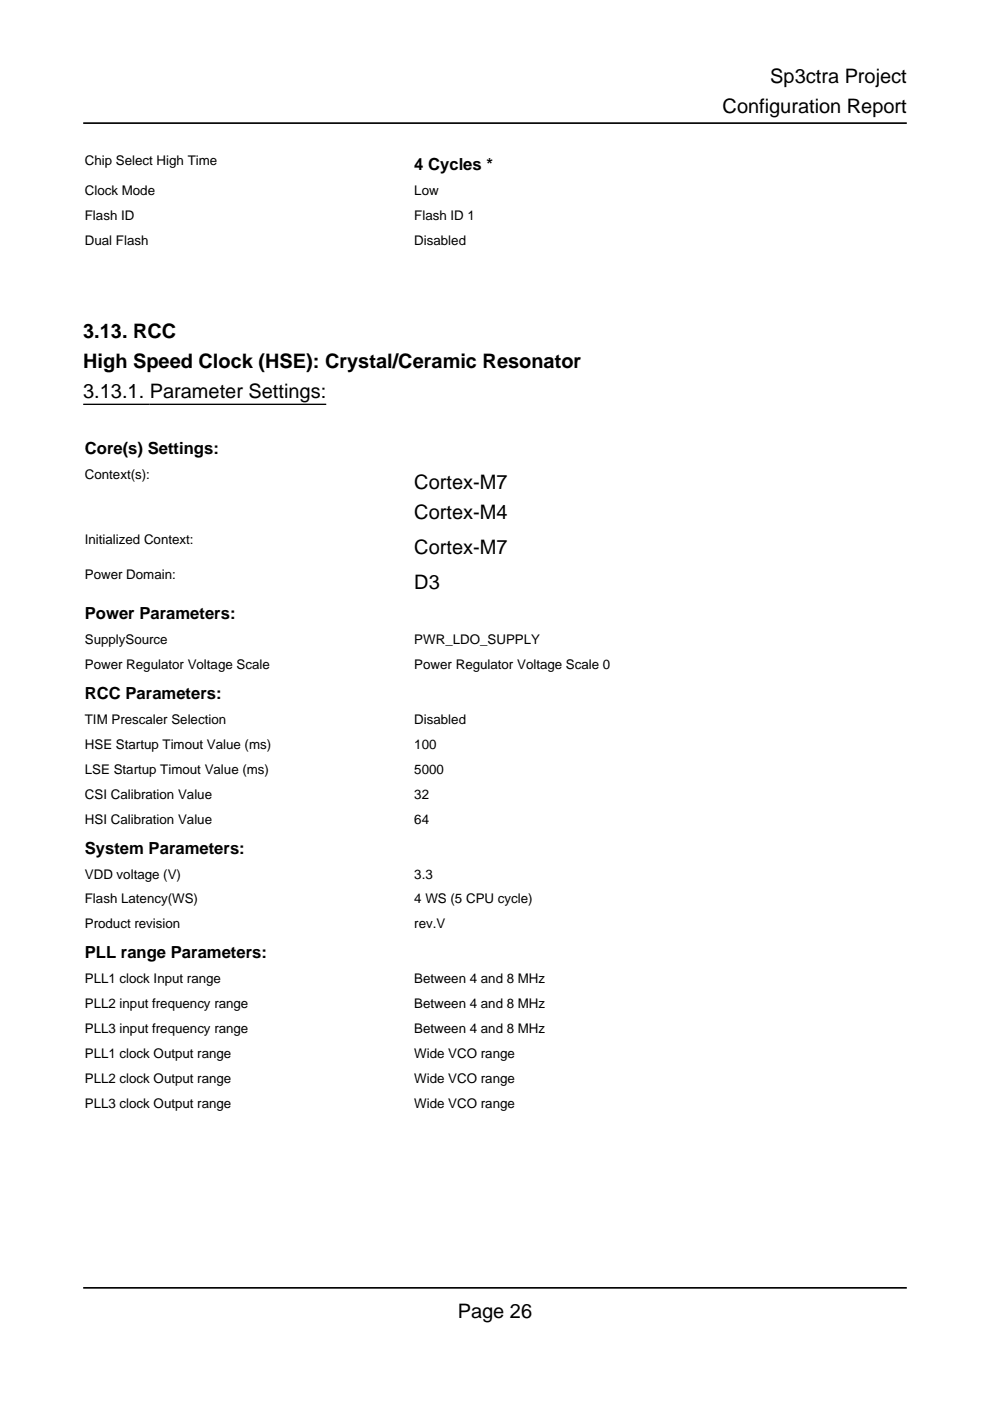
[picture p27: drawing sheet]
<svg xmlns="http://www.w3.org/2000/svg" width="210mm" height="297mm" viewBox="0 0 210 297" stroke-linecap="round" stroke-linejoin="round" font-family="sans-serif">
<defs><g id="words">
<g font-size="4.2">
<text x="163.3" y="17.6">Sp3ctra Project</text>
<text x="153.2" y="24">Configuration Report</text>
<text x="17.6" y="71.6">3.13. RCC</text>
<text x="17.6" y="78">High Speed Clock (HSE): Crystal/Ceramic Resonator</text>
<text x="17.6" y="84.3">3.13.1. Parameter Settings:</text>
<text x="87.8" y="103.7">Cortex-M7</text>
<text x="87.8" y="110.1">Cortex-M4</text>
<text x="87.8" y="117.5">Cortex-M7</text>
<text x="87.8" y="124.9">D3</text>
<text x="97.1" y="279.4">Page 26</text>
</g>
<g font-size="3.5">
<text x="87.8" y="36">4 Cycles *</text>
<text x="18" y="96.3">Core(s) Settings:</text>
<text x="18" y="131.2">Power Parameters:</text>
<text x="18" y="148.2">RCC Parameters:</text>
<text x="18" y="181">System Parameters:</text>
<text x="18" y="203.2">PLL range Parameters:</text>
</g>
<g font-size="2.8">
<text x="18" y="34.9">Chip Select High Time</text>
<text x="18" y="41.3">Clock Mode</text>
<text x="87.8" y="41.3">Low</text>
<text x="18" y="46.6">Flash ID</text>
<text x="87.8" y="46.6">Flash ID 1</text>
<text x="18" y="51.9">Dual Flash</text>
<text x="87.8" y="51.9">Disabled</text>
<text x="18" y="101.6">Context(s):</text>
<text x="18" y="115.4">Initialized Context:</text>
<text x="18" y="122.8">Power Domain:</text>
<text x="18" y="136.5">SupplySource</text>
<text x="87.8" y="136.5">PWR_LDO_SUPPLY</text>
<text x="18" y="141.8">Power Regulator Voltage Scale</text>
<text x="87.8" y="141.8">Power Regulator Voltage Scale 0</text>
<text x="18" y="153.5">TIM Prescaler Selection</text>
<text x="87.8" y="153.5">Disabled</text>
<text x="18" y="158.7">HSE Startup Timout Value (ms)</text>
<text x="87.8" y="158.7">100</text>
<text x="18" y="164">LSE Startup Timout Value (ms)</text>
<text x="87.8" y="164">5000</text>
<text x="18" y="169.3">CSI Calibration Value</text>
<text x="87.8" y="169.3">32</text>
<text x="18" y="174.6">HSI Calibration Value</text>
<text x="87.8" y="174.6">64</text>
<text x="18" y="186.3">VDD voltage (V)</text>
<text x="18" y="191.6">Flash Latency(WS)</text>
<text x="87.8" y="186.3">3.3</text>
<text x="87.8" y="191.6">4 WS (5 CPU cycle)</text>
<text x="18" y="196.8">Product revision</text>
<text x="87.8" y="196.8">rev.V</text>
<text x="18" y="208.5">PLL1 clock Input range</text>
<text x="87.8" y="208.5">Between 4 and 8 MHz</text>
<text x="18" y="213.8">PLL2 input frequency range</text>
<text x="87.8" y="213.8">Between 4 and 8 MHz</text>
<text x="18" y="219.1">PLL3 input frequency range</text>
<text x="87.8" y="219.1">Between 4 and 8 MHz</text>
<text x="18" y="224.4">PLL1 clock Output range</text>
<text x="87.8" y="224.4">Wide VCO range</text>
<text x="18" y="229.7">PLL2 clock Output range</text>
<text x="87.8" y="229.7">Wide VCO range</text>
<text x="18" y="234.9">PLL3 clock Output range</text>
<text x="87.8" y="234.9">Wide VCO range</text>
</g>
</g></defs>
<path d="M17.6 30.3h69.9v6.4h-69.9z" fill="none" stroke="#fff" stroke-width=".21"/>
<path d="M87.5 30.3h104.8v6.4h-104.8z" fill="#fff"/>
<path d="M87.5 30.3h104.8v6.4h-104.8z" fill="none" stroke="#fff" stroke-width=".21"/>
<path d="M17.6 36.7h69.9v5.3h-69.9z" fill="#fff"/>
<path d="M17.6 36.7h69.9v5.3h-69.9z" fill="none" stroke="#fff" stroke-width=".21"/>
<path d="M87.5 36.7h104.8v5.3h-104.8z" fill="#fff"/>
<path d="M87.5 36.7h104.8v5.3h-104.8z" fill="none" stroke="#fff" stroke-width=".21"/>
<path d="M17.6 42h69.9v5.3h-69.9z" fill="#fff"/>
<path d="M17.6 42h69.9v5.3h-69.9z" fill="none" stroke="#fff" stroke-width=".21"/>
<path d="M87.5 42h104.8v5.3h-104.8z" fill="#fff"/>
<path d="M87.5 42h104.8v5.3h-104.8z" fill="none" stroke="#fff" stroke-width=".21"/>
<path d="M17.6 47.3h69.9v5.3h-69.9z" fill="#fff"/>
<path d="M17.6 47.3h69.9v5.3h-69.9z" fill="none" stroke="#fff" stroke-width=".21"/>
<path d="M87.5 47.3h104.8v5.3h-104.8z" fill="#fff"/>
<path d="M87.5 47.3h104.8v5.3h-104.8zM17.6 90.7h174.7v6.3h-174.7z" fill="none" stroke="#fff" stroke-width=".21"/>
<path d="M17.6 97h69.9v13.8h-69.9z" fill="#fff"/>
<path d="M17.6 97h69.9v13.8h-69.9zM87.5 97h104.8v13.8h-104.8z" fill="none" stroke="#fff" stroke-width=".21"/>
<path d="M17.6 110.8h69.9v7.4h-69.9z" fill="#fff"/>
<path d="M17.6 110.8h69.9v7.4h-69.9zM87.5 110.8h104.8v7.4h-104.8z" fill="none" stroke="#fff" stroke-width=".21"/>
<path d="M17.6 118.2h69.9v7.4h-69.9z" fill="#fff"/>
<path d="M17.6 118.2h69.9v7.4h-69.9zM87.5 118.2h104.8v7.4h-104.8zM17.6 125.6h174.7v6.3h-174.7z" fill="none" stroke="#fff" stroke-width=".21"/>
<path d="M17.6 131.9h69.9v5.3h-69.9z" fill="#fff"/>
<path d="M17.6 131.9h69.9v5.3h-69.9z" fill="none" stroke="#fff" stroke-width=".21"/>
<path d="M87.5 131.9h104.8v5.3h-104.8z" fill="#fff"/>
<path d="M87.5 131.9h104.8v5.3h-104.8z" fill="none" stroke="#fff" stroke-width=".21"/>
<path d="M17.6 137.2h69.9v5.3h-69.9z" fill="#fff"/>
<path d="M17.6 137.2h69.9v5.3h-69.9z" fill="none" stroke="#fff" stroke-width=".21"/>
<path d="M87.5 137.2h104.8v5.3h-104.8z" fill="#fff"/>
<path d="M87.5 137.2h104.8v5.3h-104.8zM17.6 142.5h174.7v6.4h-174.7z" fill="none" stroke="#fff" stroke-width=".21"/>
<path d="M17.6 148.9h69.9v5.3h-69.9z" fill="#fff"/>
<path d="M17.6 148.9h69.9v5.3h-69.9z" fill="none" stroke="#fff" stroke-width=".21"/>
<path d="M87.5 148.9h104.8v5.3h-104.8z" fill="#fff"/>
<path d="M87.5 148.9h104.8v5.3h-104.8z" fill="none" stroke="#fff" stroke-width=".21"/>
<path d="M17.6 154.2h69.9v5.3h-69.9z" fill="#fff"/>
<path d="M17.6 154.2h69.9v5.3h-69.9z" fill="none" stroke="#fff" stroke-width=".21"/>
<path d="M87.5 154.2h104.8v5.3h-104.8z" fill="#fff"/>
<path d="M87.5 154.2h104.8v5.3h-104.8z" fill="none" stroke="#fff" stroke-width=".21"/>
<path d="M17.6 159.5h69.9v5.2h-69.9z" fill="#fff"/>
<path d="M17.6 159.5h69.9v5.2h-69.9z" fill="none" stroke="#fff" stroke-width=".21"/>
<path d="M87.5 159.5h104.8v5.2h-104.8z" fill="#fff"/>
<path d="M87.5 159.5h104.8v5.2h-104.8z" fill="none" stroke="#fff" stroke-width=".21"/>
<path d="M17.6 164.7h69.9v5.3h-69.9z" fill="#fff"/>
<path d="M17.6 164.7h69.9v5.3h-69.9z" fill="none" stroke="#fff" stroke-width=".21"/>
<path d="M87.5 164.7h104.8v5.3h-104.8z" fill="#fff"/>
<path d="M87.5 164.7h104.8v5.3h-104.8z" fill="none" stroke="#fff" stroke-width=".21"/>
<path d="M17.6 170h69.9v5.3h-69.9z" fill="#fff"/>
<path d="M17.6 170h69.9v5.3h-69.9z" fill="none" stroke="#fff" stroke-width=".21"/>
<path d="M87.5 170h104.8v5.3h-104.8z" fill="#fff"/>
<path d="M17.6 175.3h174.7v6.4h-174.7zM87.5 170h104.8v5.3h-104.8z" fill="none" stroke="#fff" stroke-width=".21"/>
<path d="M17.6 181.7h69.9v5.3h-69.9z" fill="#fff"/>
<path d="M17.6 181.7h69.9v5.3h-69.9z" fill="none" stroke="#fff" stroke-width=".21"/>
<path d="M87.5 181.7h104.8v5.3h-104.8z" fill="#fff"/>
<path d="M87.5 181.7h104.8v5.3h-104.8z" fill="none" stroke="#fff" stroke-width=".21"/>
<path d="M17.6 187h69.9v5.3h-69.9z" fill="#fff"/>
<path d="M17.6 187h69.9v5.3h-69.9z" fill="none" stroke="#fff" stroke-width=".21"/>
<path d="M87.5 187h104.8v5.3h-104.8z" fill="#fff"/>
<path d="M87.5 187h104.8v5.3h-104.8z" fill="none" stroke="#fff" stroke-width=".21"/>
<path d="M17.6 192.3h69.9v5.3h-69.9z" fill="#fff"/>
<path d="M17.6 192.3h69.9v5.3h-69.9z" fill="none" stroke="#fff" stroke-width=".21"/>
<path d="M87.5 192.3h104.8v5.3h-104.8z" fill="#fff"/>
<path d="M17.6 197.6h174.7v6.3h-174.7zM87.5 192.3h104.8v5.3h-104.8z" fill="none" stroke="#fff" stroke-width=".21"/>
<path d="M17.6 203.9h69.9v5.3h-69.9z" fill="#fff"/>
<path d="M17.6 203.9h69.9v5.3h-69.9z" fill="none" stroke="#fff" stroke-width=".21"/>
<path d="M87.5 203.9h104.8v5.3h-104.8z" fill="#fff"/>
<path d="M87.5 203.9h104.8v5.3h-104.8z" fill="none" stroke="#fff" stroke-width=".21"/>
<path d="M17.6 209.2h69.9v5.3h-69.9z" fill="#fff"/>
<path d="M17.6 209.2h69.9v5.3h-69.9z" fill="none" stroke="#fff" stroke-width=".21"/>
<path d="M87.5 209.2h104.8v5.3h-104.8z" fill="#fff"/>
<path d="M87.5 209.2h104.8v5.3h-104.8z" fill="none" stroke="#fff" stroke-width=".21"/>
<path d="M17.6 214.5h69.9v5.3h-69.9z" fill="#fff"/>
<path d="M17.6 214.5h69.9v5.3h-69.9z" fill="none" stroke="#fff" stroke-width=".21"/>
<path d="M87.5 214.5h104.8v5.3h-104.8z" fill="#fff"/>
<path d="M87.5 214.5h104.8v5.3h-104.8z" fill="none" stroke="#fff" stroke-width=".21"/>
<path d="M17.6 219.8h69.9v5.3h-69.9z" fill="#fff"/>
<path d="M17.6 219.8h69.9v5.3h-69.9z" fill="none" stroke="#fff" stroke-width=".21"/>
<path d="M87.5 219.8h104.8v5.3h-104.8z" fill="#fff"/>
<path d="M87.5 219.8h104.8v5.3h-104.8z" fill="none" stroke="#fff" stroke-width=".21"/>
<path d="M17.6 225.1h69.9v5.3h-69.9z" fill="#fff"/>
<path d="M17.6 225.1h69.9v5.3h-69.9z" fill="none" stroke="#fff" stroke-width=".21"/>
<path d="M87.5 225.1h104.8v5.3h-104.8z" fill="#fff"/>
<path d="M87.5 225.1h104.8v5.3h-104.8z" fill="none" stroke="#fff" stroke-width=".21"/>
<path d="M17.6 230.4h69.9v5.3h-69.9z" fill="#fff"/>
<path d="M17.6 230.4h69.9v5.3h-69.9z" fill="none" stroke="#fff" stroke-width=".21"/>
<path d="M87.5 230.4h104.8v5.3h-104.8z" fill="#fff"/>
<path d="M87.5 230.4h104.8v5.3h-104.8z" fill="none" stroke="#fff" stroke-width=".21"/>
<path d="M17.6 26.1h174.7M17.6 273h174.7" fill="none" stroke="#000" stroke-width=".35"/>
<path d="M17.6 85.7h51.6" fill="none" stroke="#000" stroke-width=".28"/>
<use href="#words"/>
</svg>
